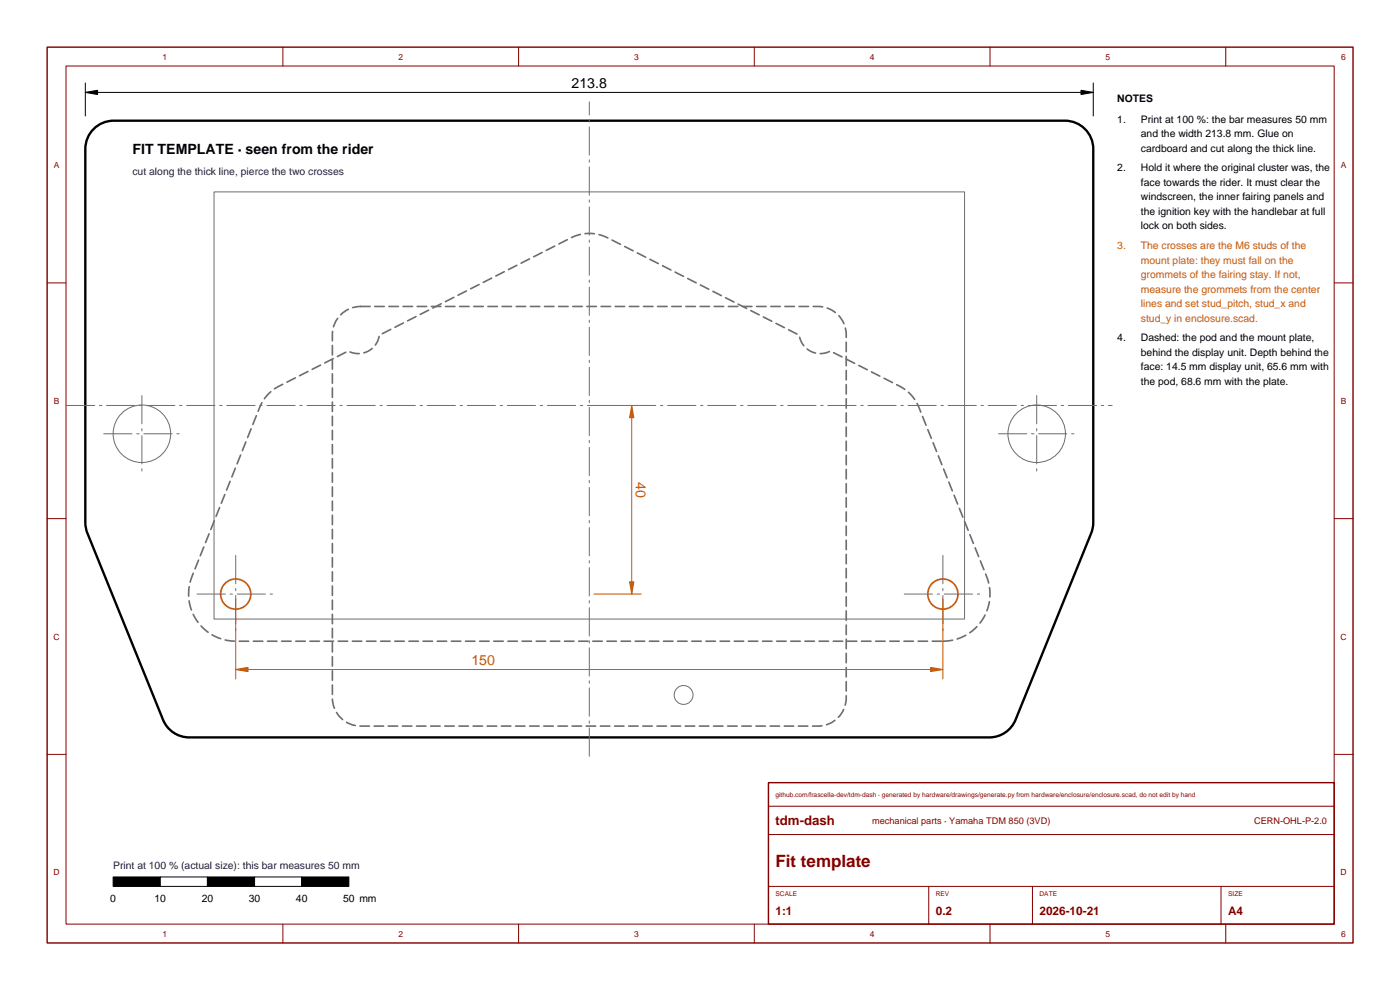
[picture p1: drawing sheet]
<svg xmlns="http://www.w3.org/2000/svg" width="297mm" height="210mm" viewBox="0 0 297 210" stroke-linecap="round" stroke-linejoin="round" font-family="sans-serif">
<defs><g id="words">
<text font-size="3.6" fill="#840000" x="164.5" y="183.8">Fit template</text>
<g font-size="3">
<text x="121.3" y="18.7">213.8</text>
<text x="28.1" y="32.6">FIT TEMPLATE · seen from the rider</text>
</g>
<g font-size="3" fill="#c85a00">
<text x="134.9" y="102.3" transform="rotate(90 134.9 102.3)">40</text>
<text x="100" y="141.1">150</text>
</g>
<text font-size="2.8" fill="#840000" x="164.5" y="175">tdm-dash</text>
<g font-size="2.5" fill="#840000">
<text x="164.5" y="194.1">1:1</text>
<text x="198.5" y="194.1">0.2</text>
<text x="220.5" y="194.1">2026-10-21</text>
<text x="260.5" y="194.1">A4</text>
</g>
<g font-size="2.2">
<text x="237" y="21.6">NOTES</text>
<text x="237" y="26">1.</text>
<text x="242" y="26">Print at 100 %: the bar measures 50 mm</text>
<text x="242" y="29.1">and the width 213.8 mm. Glue on</text>
<text x="242" y="32.1">cardboard and cut along the thick line.</text>
<text x="237" y="36.3">2.</text>
<text x="242" y="36.3">Hold it where the original cluster was, the</text>
<text x="242" y="39.4">face towards the rider. It must clear the</text>
<text x="242" y="42.5">windscreen, the inner fairing panels and</text>
<text x="242" y="45.6">the ignition key with the handlebar at full</text>
<text x="242" y="48.7">lock on both sides.</text>
<text x="237" y="72.4">4.</text>
<text x="242" y="72.4">Dashed: the pod and the mount plate,</text>
<text x="242" y="75.5">behind the display unit. Depth behind the</text>
<text x="242" y="78.6">face: 14.5 mm display unit, 65.6 mm with</text>
<text x="242" y="81.7">the pod, 68.6 mm with the plate.</text>
<text x="23.4" y="191.4">0</text>
<text x="32.8" y="191.4">10</text>
<text x="42.8" y="191.4">20</text>
<text x="52.8" y="191.4">30</text>
<text x="62.8" y="191.4">40</text>
<text x="72.8" y="191.4">50 mm</text>
</g>
<g font-size="2.2" fill="#000084">
<text x="28.1" y="37.1">cut along the thick line, pierce the two crosses</text>
<text x="24" y="184.4">Print at 100 % (actual size): this bar measures 50 mm</text>
</g>
<g font-size="2.2" fill="#c85a00">
<text x="237" y="52.8">3.</text>
<text x="242" y="52.8">The crosses are the M6 studs of the</text>
<text x="242" y="55.9">mount plate: they must fall on the</text>
<text x="242" y="59">grommets of the fairing stay. If not,</text>
<text x="242" y="62.1">measure the grommets from the center</text>
<text x="242" y="65.2">lines and set stud_pitch, stud_x and</text>
<text x="242" y="68.2">stud_y in enclosure.scad.</text>
</g>
<g font-size="2" fill="#840000">
<text x="185" y="174.7">mechanical parts · Yamaha TDM 850 (3VD)</text>
<text x="266" y="174.7">CERN-OHL-P-2.0</text>
</g>
<g font-size="1.8" fill="#840000">
<text x="34.5" y="12.6">1</text>
<text x="84.5" y="12.6">2</text>
<text x="134.5" y="12.6">3</text>
<text x="184.5" y="12.6">4</text>
<text x="234.5" y="12.6">5</text>
<text x="284.5" y="12.6">6</text>
<text x="11.4" y="35.7">A</text>
<text x="284.4" y="35.7">A</text>
<text x="11.4" y="85.7">B</text>
<text x="284.4" y="85.7">B</text>
<text x="11.4" y="135.7">C</text>
<text x="284.4" y="135.7">C</text>
<text x="11.4" y="185.7">D</text>
<text x="284.4" y="185.7">D</text>
<text x="34.5" y="198.7">1</text>
<text x="84.5" y="198.7">2</text>
<text x="134.5" y="198.7">3</text>
<text x="184.5" y="198.7">4</text>
<text x="234.5" y="198.7">5</text>
<text x="284.5" y="198.7">6</text>
</g>
<g font-size="1.4" fill="#840000">
<text x="164.5" y="169">github.com/frascella-dev/tdm-dash · generated by hardware/drawings/generate.py from hardware/enclosure/enclosure.scad, do not edit by hand</text>
<text x="164.5" y="190.1">SCALE</text>
<text x="198.5" y="190.1">REV</text>
<text x="220.5" y="190.1">DATE</text>
<text x="260.5" y="190.1">SIZE</text>
</g>
</g></defs>
<path d="M10 10h277v190h-277zM163 166h120v30h-120z" fill="none" stroke="#840000" stroke-width=".3"/>
<g fill="none" stroke="#840000" stroke-width=".21">
<path d="M14 14h269v182h-269zM60 10v4M110 10v4M160 10v4M210 10v4M260 10v4M10 60h4M283 60h4M10 110h4M283 110h4M10 160h4M163 177h120"/>
<path d="M163 171h120M283 160h4M60 196v4M110 196v4M160 196v4M163 188h120M197 188v8M210 196v4M219 188v8M259 188v8M260 196v4"/>
</g>
<path d="M19.9 27.4a6 6 0 0 1 4.2-1.8h201.8a6 6 0 0 1 6 6v80.2l-.4 1.3-16.1 39.6a6 6 0 0 1-5.5 3.7h-169.8a6 6 0 0 1-5.5-3.7l-16.1-39.6-.3-1.3-.1-80.2a6 6 0 0 1 1.8-4.2z" fill="#fff" stroke="#000" stroke-width=".5"/>
<g fill="none" stroke="#6e6e6e" stroke-width=".21">
<path d="M45.4 40.7h159.2v90.6h-159.2z"/>
<circle cx="30.1" cy="92" r="6.1"/>
<circle cx="219.9" cy="92" r="6.1"/>
<circle cx="145" cy="147.4" r="2"/>
</g>
<path d="M14.1 86h221.8M22 92h16.2M30.1 83.9v16.2M211.8 92h16.2M219.9 83.9v16.2M50 117.8v16.4M200 117.8v16.4M41.8 126h16.4M191.8 126h16.4M125 160.4v-138.8" fill="none" stroke="#6e6e6e" stroke-width=".21" stroke-dasharray="6 1 .5 1"/>
<path d="M72.3 66.8a6 6 0 0 1 4.2-1.8h97a6 6 0 0 1 6 6v77a6 6 0 0 1-6 6h-97a6 6 0 0 1-6-6v-77a6 6 0 0 1 1.8-4.2zM57.1 83.4l2-1.4 14.8-7.5a4.5 4.5 0 0 0 6.6-3.4l40.5-20.6a8.6 8.6 0 0 1 8.1 0l40.5 20.6a4.5 4.5 0 0 0 6.6 3.4l14.9 7.6a8.6 8.6 0 0 1 3.8 4.2l14.3 35.8a10 10 0 0 1-9.2 13.9h-149.9a10 10 0 0 1-9.3-13.9l14.4-35.9a8.5 8.5 0 0 1 1.9-2.8z" fill="none" stroke="#6e6e6e" stroke-width=".35" stroke-dasharray="2 1"/>
<g fill="none" stroke="#c85a00" stroke-width=".35">
<circle cx="50" cy="126" r="3.2"/>
<circle cx="200" cy="126" r="3.2"/>
</g>
<path d="M18.1 17.6v7M18.1 19.6h213.8M231.9 17.6v7" fill="none" stroke="#000" stroke-width=".21"/>
<path d="M18.1 19.6l2.6-.4v.9zM229.3 19.2l2.6 .4-2.6 .5zM24 186h10v2h-10z" fill="#000" stroke="#000" stroke-width=".21"/>
<path d="M126 86h10M134 86v40M50 127v17M126 126h10M200 127v17M50 142h150" fill="none" stroke="#c85a00" stroke-width=".21"/>
<g fill="#c85a00" stroke="#c85a00" stroke-width=".21">
<path d="M50 142l2.6-.4v.9z"/>
<path d="M197.4 141.6l2.6 .4-2.6 .5z"/>
<path d="M134 86l.5 2.6h-.9z"/>
<path d="M133.6 123.4h.9l-.5 2.6z"/>
</g>
<path d="M34 186h10v2h-10z" fill="#fff" stroke="#000" stroke-width=".21"/>
<path d="M44 186h10v2h-10z" fill="#000" stroke="#000" stroke-width=".21"/>
<path d="M54 186h10v2h-10z" fill="#fff" stroke="#000" stroke-width=".21"/>
<path d="M64 186h10v2h-10z" fill="#000" stroke="#000" stroke-width=".21"/>
<use href="#words"/>
</svg>
